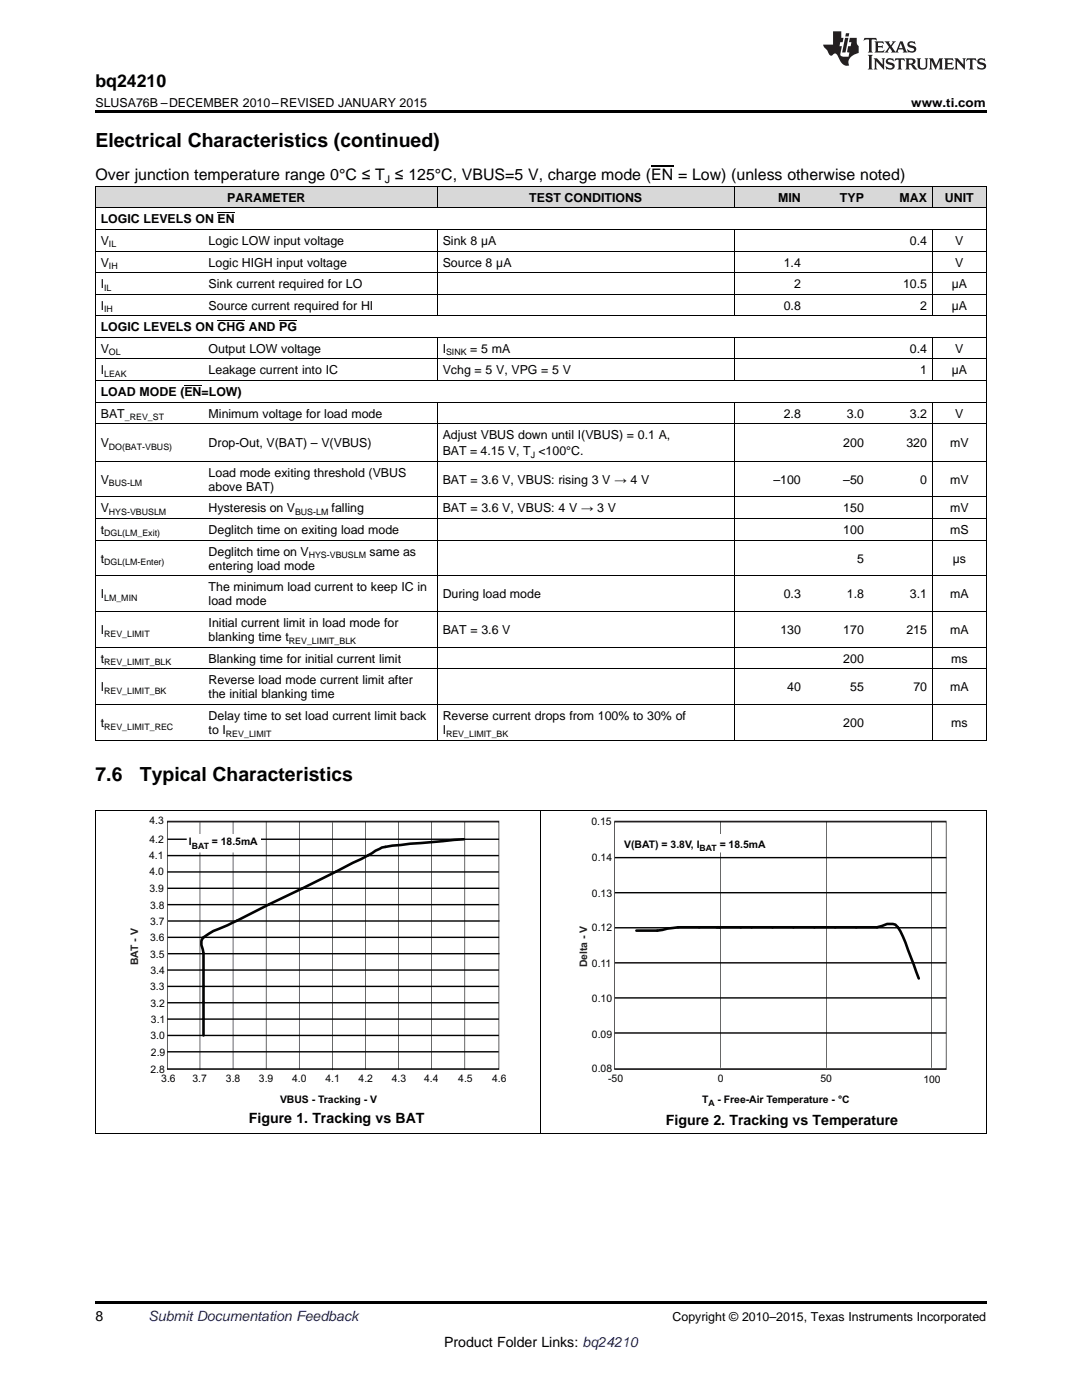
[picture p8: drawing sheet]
<svg xmlns="http://www.w3.org/2000/svg" width="216mm" height="279mm" viewBox="0 0 216 279" stroke-linecap="round" stroke-linejoin="round" font-family="sans-serif">
<defs><g id="words">
<g font-size="3.9">
<text x="19" y="29.3">Electrical Characteristics (continued)</text>
<text x="19" y="155.9">7.6</text>
<text x="27.9" y="155.9">Typical Characteristics</text>
</g>
<text font-size="3.5" x="19" y="17.3">bq24210</text>
<text font-size="3.2" x="19" y="36">Over junction temperature range 0°C ≤ T ≤ 125°C, VBUS=5 V, charge mode (EN = Low) (unless otherwise noted)</text>
<g font-size="2.8">
<text x="49.7" y="224.2">Figure 1. Tracking vs BAT</text>
<text x="132.9" y="224.5">Figure 2. Tracking vs Temperature</text>
<text x="19" y="263.6">8</text>
<text x="88.6" y="268.9">Product Folder Links: bq24210</text>
</g>
<text font-size="2.8" fill="#0000c8" x="29.6" y="263.6">Submit Documentation Feedback</text>
<g font-size="2.5">
<text x="19" y="21.4">SLUSA76B –DECEMBER 2010–REVISED JANUARY 2015</text>
<text x="181.8" y="21.4">www.ti.com</text>
<text x="45.3" y="40.3">PARAMETER</text>
<text x="105.6" y="40.3">TEST CONDITIONS</text>
<text x="155.3" y="40.3">MIN</text>
<text x="167.6" y="40.3">TYP</text>
<text x="179.5" y="40.3">MAX</text>
<text x="188.6" y="40.3">UNIT</text>
<text x="20.1" y="44.6">LOGIC LEVELS ON EN</text>
<text x="20.1" y="48.9">V</text>
<text x="20.1" y="53.2">V</text>
<text x="41.6" y="48.9">Logic LOW input voltage</text>
<text x="41.6" y="53.2">Logic HIGH input voltage</text>
<text x="88.3" y="48.9">Sink 8 µA</text>
<text x="88.3" y="53.2">Source 8 µA</text>
<text x="156.4" y="53.2">1.4</text>
<text x="181.6" y="48.9">0.4</text>
<text x="190.6" y="48.9">V</text>
<text x="190.6" y="53.2">V</text>
<text x="20.1" y="57.5">I</text>
<text x="41.6" y="57.5">Sink current required for LO</text>
<text x="158.5" y="57.5">2</text>
<text x="180.2" y="57.5">10.5</text>
<text x="189.9" y="57.5">µA</text>
<text x="20.1" y="61.8">I</text>
<text x="41.6" y="61.8">Source current required for HI</text>
<text x="156.4" y="61.8">0.8</text>
<text x="183.6" y="61.8">2</text>
<text x="189.9" y="61.8">µA</text>
<text x="20.1" y="66.1">LOGIC LEVELS ON CHG AND PG</text>
<text x="20.1" y="70.4">V</text>
<text x="41.6" y="70.4">Output LOW voltage</text>
<text x="88.3" y="70.4">I</text>
<text x="93.8" y="70.4">= 5 mA</text>
<text x="181.6" y="70.4">0.4</text>
<text x="190.6" y="70.4">V</text>
<text x="20.1" y="74.7">I</text>
<text x="41.6" y="74.7">Leakage current into IC</text>
<text x="88.3" y="74.7">Vchg = 5 V, VPG = 5 V</text>
<text x="183.6" y="74.7">1</text>
<text x="189.9" y="74.7">µA</text>
<text x="20.1" y="79">LOAD MODE (EN=LOW)</text>
<text x="20.1" y="83.3">BAT</text>
<text x="41.6" y="83.3">Minimum voltage for load mode</text>
<text x="156.4" y="83.3">2.8</text>
<text x="169" y="83.3">3.0</text>
<text x="181.6" y="83.3">3.2</text>
<text x="190.6" y="83.3">V</text>
<text x="20.1" y="89.2">V</text>
<text x="41.6" y="89.2">Drop-Out, V(BAT) – V(VBUS)</text>
<text x="88.3" y="87.6">Adjust VBUS down until I(VBUS) = 0.1 A,</text>
<text x="168.3" y="89.2">200</text>
<text x="180.9" y="89.2">320</text>
<text x="189.6" y="89.2">mV</text>
<text x="41.6" y="95.1">Load mode exiting threshold (VBUS</text>
<text x="88.3" y="90.8">BAT = 4.15 V, T &lt;100°C.</text>
<text x="20.1" y="96.6">V</text>
<text x="41.6" y="98">above BAT)</text>
<text x="88.3" y="96.6">BAT = 3.6 V, VBUS: rising 3 V → 4 V</text>
<text x="154.3" y="96.6">–100</text>
<text x="168.3" y="96.6">–50</text>
<text x="183.6" y="96.6">0</text>
<text x="189.6" y="96.6">mV</text>
<text x="20.1" y="102.3">V</text>
<text x="20.1" y="106.6">t</text>
<text x="41.6" y="102.3">Hysteresis on V</text>
<text x="41.6" y="106.6">Deglitch time on exiting load mode</text>
<text x="66.2" y="102.3">falling</text>
<text x="88.3" y="102.3">BAT = 3.6 V, VBUS: 4 V → 3 V</text>
<text x="168.3" y="102.3">150</text>
<text x="168.3" y="106.6">100</text>
<text x="189.6" y="102.3">mV</text>
<text x="189.6" y="106.6">mS</text>
<text x="20.1" y="112.3">t</text>
<text x="41.6" y="110.9">Deglitch time on V</text>
<text x="41.6" y="113.7">entering load mode</text>
<text x="73.7" y="110.9">same as</text>
<text x="171" y="112.3">5</text>
<text x="190.1" y="112.3">µs</text>
<text x="20.1" y="119.4">I</text>
<text x="41.6" y="118">The minimum load current to keep IC in</text>
<text x="88.3" y="119.4">During load mode</text>
<text x="156.4" y="119.4">0.3</text>
<text x="169" y="119.4">1.8</text>
<text x="181.6" y="119.4">3.1</text>
<text x="189.6" y="119.4">mA</text>
<text x="41.6" y="120.8">load mode</text>
<text x="41.6" y="125.1">Initial current limit in load mode for</text>
<text x="20.1" y="126.5">I</text>
<text x="41.6" y="128">blanking time t</text>
<text x="88.3" y="126.5">BAT = 3.6 V</text>
<text x="155.7" y="126.5">130</text>
<text x="168.3" y="126.5">170</text>
<text x="180.9" y="126.5">215</text>
<text x="189.6" y="126.5">mA</text>
<text x="20.1" y="132.3">t</text>
<text x="20.1" y="138">I</text>
<text x="41.6" y="132.3">Blanking time for initial current limit</text>
<text x="41.6" y="136.6">Reverse load mode current limit after</text>
<text x="157.1" y="138">40</text>
<text x="168.3" y="132.3">200</text>
<text x="169.7" y="138">55</text>
<text x="182.2" y="138">70</text>
<text x="189.6" y="138">mA</text>
<text x="189.8" y="132.3">ms</text>
<text x="41.6" y="139.4">the initial blanking time</text>
<text x="41.6" y="143.7">Delay time to set load current limit back</text>
<text x="88.3" y="143.7">Reverse current drops from 100% to 30% of</text>
<text x="20.1" y="145.1">t</text>
<text x="41.6" y="146.5">to I</text>
<text x="88.3" y="146.5">I</text>
<text x="168.3" y="145.1">200</text>
<text x="189.8" y="145.1">ms</text>
<text x="134.2" y="263.6">Copyright © 2010–2015, Texas Instruments Incorporated</text>
</g>
<text font-size="2.1" x="76.8" y="36.6">J</text>
<g font-size="2.1" fill="#010202">
<text x="29.8" y="164.5">4.3</text>
<text x="118" y="164.7">0.15</text>
<text x="29.7" y="171.4">4.1</text>
<text x="29.8" y="168.2">4.2</text>
<text x="37.7" y="168.7">I</text>
<text x="42.3" y="168.7">= 18.5mA</text>
<text x="118.1" y="171.9">0.14</text>
<text x="124.6" y="169.2">V(BAT) = 3.8V, I</text>
<text x="143.6" y="169.2">= 18.5mA</text>
<text x="29.8" y="174.7">4.0</text>
<text x="29.8" y="178.1">3.9</text>
<text x="118.1" y="178.9">0.13</text>
<text x="29.9" y="181.4">3.8</text>
<text x="29.9" y="184.6">3.7</text>
<text x="118.1" y="185.9">0.12</text>
<text x="29.9" y="187.9">3.6</text>
<text x="29.9" y="191.2">3.5</text>
<text x="29.9" y="197.6">3.3</text>
<text x="30" y="194.4">3.4</text>
<text x="118.1" y="192.9">0.11</text>
<text x="30" y="200.9">3.2</text>
<text x="118.1" y="200">0.10</text>
<text x="30" y="207.4">3.0</text>
<text x="30.1" y="204.1">3.1</text>
<text x="118.1" y="207.1">0.09</text>
<text x="30" y="214.1">2.8</text>
<text x="30.1" y="210.7">2.9</text>
<text x="32.2" y="216">3.6</text>
<text x="38.4" y="216">3.7</text>
<text x="45.1" y="216">3.8</text>
<text x="51.7" y="216">3.9</text>
<text x="58.3" y="216">4.0</text>
<text x="64.9" y="215.9">4.1</text>
<text x="71.6" y="216">4.2</text>
<text x="78.2" y="215.9">4.3</text>
<text x="84.6" y="216">4.4</text>
<text x="91.4" y="216">4.5</text>
<text x="98.2" y="216">4.6</text>
<text x="118.1" y="214">0.08</text>
<text x="121.3" y="216">-50</text>
<text x="143.3" y="216">0</text>
<text x="163.7" y="215.9">50</text>
<text x="55.9" y="220">VBUS - Tracking - V</text>
<text x="140.1" y="220">T</text>
<text x="143.2" y="220">- Free-Air Temperature - °C</text>
<text x="184.2" y="216.1">100</text>
</g>
<g font-size="2.1" fill="#231f20">
<text x="27.6" y="192.6" transform="rotate(-90 27.6 192.6)">BAT - V</text>
<text x="117.1" y="193.1" transform="rotate(-90 117.1 193.1)">Delta - V</text>
</g>
<g font-size="1.8">
<text x="21.7" y="49.4">IL</text>
<text x="21.7" y="53.7">IH</text>
<text x="20.8" y="58">IL</text>
<text x="20.8" y="62.3">IH</text>
<text x="21.7" y="70.9">OL</text>
<text x="89" y="70.9">SINK</text>
<text x="20.8" y="75.2">LEAK</text>
<text x="24.9" y="83.8">_REV_ST</text>
<text x="21.7" y="89.7">DO(BAT-VBUS)</text>
<text x="105.9" y="91.3">J</text>
<text x="21.7" y="97">BUS-LM</text>
<text x="20.8" y="107.1">DGL(LM_Exit)</text>
<text x="21.7" y="102.8">HYS-VBUSLM</text>
<text x="58.9" y="102.8">BUS-LM</text>
<text x="20.8" y="112.8">DGL(LM-Enter)</text>
<text x="61.6" y="111.4">HYS-VBUSLM</text>
<text x="20.8" y="119.9">LM_MIN</text>
<text x="20.8" y="127">REV_LIMIT</text>
<text x="57.6" y="128.4">REV_LIMIT_BLK</text>
<text x="20.8" y="132.8">REV_LIMIT_BLK</text>
<text x="20.8" y="138.5">REV_LIMIT_BK</text>
<text x="20.8" y="145.6">REV_LIMIT_REC</text>
<text x="45.1" y="147">REV_LIMIT</text>
<text x="89" y="147">REV_LIMIT_BK</text>
</g>
<g font-size="1.7" fill="#010202">
<text x="38.3" y="169.4">BAT</text>
<text x="139.6" y="169.9">BAT</text>
<text x="141.3" y="220.7">A</text>
</g>
</g></defs>
<g fill="#d8d8d8">
<path d="M19 37.3h21.6v4.3h-21.6z"/>
<path d="M40.6 37.3h46.7v4.3h-46.7z"/>
<path d="M87.3 37.3h48.5v4.3h-48.5z"/>
<path d="M135.8 37.3h10.7v4.3h-10.7z"/>
<path d="M146.5 37.3h14.4v4.3h-14.4z"/>
<path d="M160.9 37.3h12.6v4.3h-12.6z"/>
<path d="M173.5 37.3h12.6v4.3h-12.6z"/>
<path d="M186.1 37.3h10.7v4.3h-10.7z"/>
</g>
<path d="M19 226.2l.2 .1zM196.7 226.2l.1 .1zM19 259.7h177.8v.5h-177.8z" fill="#000"/>
<path d="M19.1 161.8v64.5M107.9 161.8v64.5M196.8 161.8v64.5M19 226.2h177.8" fill="none" stroke="#000" stroke-width=".2"/>
<path d="M122.6 164h66.2v49.4h-66.2z" fill="none" stroke="#231f20" stroke-width=".22"/>
<path d="M122.7 178.2h66.1M122.7 171.2h66.1M143.7 164v49.1M164.9 164v49.1M185.9 164v49.1M122.7 192.2h66.1M122.7 185.2h66.1M122.7 199.2h66.1M122.6 206.2h66.2" fill="none" stroke="#010202" stroke-width=".2"/>
<path d="M126.6 166.6h19.3v3.4h-19.3z" fill-rule="evenodd" fill="#fff"/>
<path d="M126.6 166.6h19.3v3.4h-19.3z" fill="none" stroke="#fff" stroke-width=".2"/>
<path d="M127 185.7h4.2l4.1-.6h39.7l1-.3a2.35 2.35 0 0 1 3.7 1.1l1 2.2 2.6 7.2" fill="none" stroke="#010202" stroke-width=".52"/>
<path d="M33.4 164h66.2v49.4h-66.2z" fill="none" stroke="#231f20" stroke-width=".22"/>
<g fill="none" stroke="#010202" stroke-width=".2">
<path d="M33.4 174h66.1M33.4 170.8h66.1M33.4 167.5h66.2M33.4 177.3h66.2M39.9 164.1v49.5M46.5 163.9v49.5M53.1 163.9v49.5M59.7 164v49.5M66.3 164.1v49.5M72.9 164v49.5M79.5 164v49.5M86.1 164v49.5"/>
<path d="M92.7 164.1v49.4M33.4 180.5h66.1M33.4 196.9h66.2M33.4 193.6h66.2M33.4 187.1h66.2M33.5 183.8h66.2M33.5 190.3h66.2M33.4 209.9h66.1M33.4 203.4h66.2M33.4 200.1h66.2M33.4 206.6h66.2"/>
</g>
<path d="M37.4 166.5h14.5v3.5h-14.5z" fill-rule="evenodd" fill="#fff"/>
<path d="M37.4 166.5h14.5v3.5h-14.5z" fill="none" stroke="#fff" stroke-width=".2"/>
<path d="M92.6 167.5l-12.6 1.1a10.7 10.7 0 0 0-5.1 1.2l-2.8 1.6-26.7 13.3a14.5 14.5 0 0 0-4.8 2.4 1.93 1.93 0 0 0-.1 2.4l.1 .7v16.4" fill="none" stroke="#010202" stroke-width=".52"/>
<g fill="none" stroke="#000" stroke-width=".2">
<path d="M19 37.2h177.8M19.1 37.2v110.6M87.2 37.2v4.4M146.5 37.2v4.4M186 37.2v4.4M196.8 37.2v110.6M19 58.7h177.8M19 54.4h177.8M19 50.1h177.8M19 45.8h177.8M19 41.5h177.8M87.2 45.9v17.2"/>
<path d="M146.5 45.9v17.2M186 45.9v17.2M19 75.9h177.8M19 71.6h177.8M19 67.3h177.8M19 63h177.8M87.2 67.4v8.6M146.5 67.4v8.6M186 67.4v8.6M19 99.2h177.8M19 92.1h177.8M19 84.5h177.8"/>
<path d="M19 80.2h177.8M87.2 80.3v67.5M146.5 80.3v67.5M186 80.3v67.5M19 114.9h177.8M19 107.8h177.8M19 103.5h177.8M19 133.5h177.8M19 129.2h177.8M19 122h177.8M19 147.7h177.8M19 140.6h177.8"/>
<path d="M19 161.8h177.8"/>
</g>
<path d="M19 22h177.8v.5h-177.8zM19 147.7l.2 .1zM87.2 147.7l.1 .1zM135.7 147.7l.1 .1zM146.4 147.7l.1 .1zM185.9 147.7l.2 .1zM196.7 147.7l.1 .1z" fill="#000"/>
<g fill="#231f20">
<path d="M172.5 7.6l-.1 .5 .4-.2h.6v.1v2.1l-.2 .4h.9l-.2-.4v-2.1l.1-.1h.5l.5 .2-.2-.5zM174.5 8.3l.2 .3v1.5l-.2 .4h1.8l.2-.6a1.04 1.04 0 0 1-1.3 .2v-.7h.6l.3 .2v-.6l-.3 .2h-.6v-.6l.8-.1 .4 .3-.2-.5zM176.5 8.3l.9 1.1-.9 1.1h.8l-.2-.2 .4-.7 .5 .7-.2 .2h1.5l-.2-.2 .2-.4h.9l.1 .4-.2 .2h1l-.3-.3-.7-1.9h-.5l-.9 2-.8-1 .9-1h-.8l.1 .3-.4 .5-.3-.6 .1-.2zM179.7 8.6l.4 1h-.7zM181.3 8.4a.63 .63 0 0 0-.2 .7 .63 .63 0 0 0 .6 .4l.6 .2 .1 .2a.75 .75 0 0 1-.7 .4 .75 .75 0 0 1-.6-.5l.1 .7 .1-.1a1.11 1.11 0 0 0 1.5-.6 1.13 1.13 0 0 0-1.2-.8l-.1-.4a1.04 1.04 0 0 1 1.2 .2l-.2-.5-.2 .1-.4-.2zM173.2 10.9l.2 .4v2.2l-.2 .4h1l-.3-.4v-2.2l.3-.4zM174.3 11.6l.3 .4v1.5l-.3 .4h.8l-.2-.4v-1.3l1.5 1.7v-1.9l.2-.4h-.7l.2 .4v.9l-1.1-1.3zM177 11.8a.62 .62 0 0 0-.2 .7 .62 .62 0 0 0 .6 .4l.6 .1 .1 .3a.76 .76 0 0 1-.7 .3 .76 .76 0 0 1-.7-.4l.2 .7 .1-.1a1.11 1.11 0 0 0 1.5-.6 1.13 1.13 0 0 0-1.2-.8l-.1-.4a1.04 1.04 0 0 1 1.2 .2l-.2-.6-.2 .1-.5-.1zM178.7 11.6l-.2 .6a.61 .61 0 0 1 .8-.3v1.6l-.2 .4h.9l-.2-.4v-1.6a.63 .63 0 0 1 .7 .3l-.1-.6zM180.6 11.6l.3 .4v1.5l-.3 .4h1l-.2-.2-.1-.8 .6 .2a.76 .76 0 0 0 1.2 .7l-1-1a.58 .58 0 0 0 .6-.5 .58 .58 0 0 0-.5-.6zM181.4 11.9h.1a.45 .45 0 0 1 .5 .1 .45 .45 0 0 1 .1 .5l-.8 .2zM182.9 11.6l.2 .2a2.17 2.17 0 0 0 .3 1.9 .99 .99 0 0 0 1.6-.6v-1.1l.2-.4h-.7l.2 .2a1.92 1.92 0 0 1-.2 1.8 .6 .6 0 0 1-.9-.5v-1.1l.2-.4zM185.4 11.6l.2 .4v1.5l-.2 .4h.7l-.2-.4v-1.4l.8 1.8 .8-1.8v1.4l-.2 .4h.9l-.2-.4v-1.5l.2-.4h-.8l-.6 1.5-.6-1.5zM188.4 11.6l.2 .4v1.5l-.2 .4h1.8l.1-.6a1.04 1.04 0 0 1-1.2 .1v-.6h.5l.4 .2v-.6l-.4 .2h-.5v-.7h.8l.3 .3-.1-.6zM190.5 11.6l.2 .4v1.5l-.2 .4h.7l-.2-.4v-1.3l1.5 1.7v-1.9l.2-.4h-.7l.2 .4v.9l-1.1-1.3zM192.9 11.6l-.1 .6a.61 .61 0 0 1 .7-.3l.1 1.6-.3 .4h1l-.3-.4 .1-1.6a.63 .63 0 0 1 .7 .3l-.1-.6zM195.2 11.8a.62 .62 0 0 0-.2 .7 .62 .62 0 0 0 .6 .4l.6 .1 .1 .3a.76 .76 0 0 1-.7 .3 .76 .76 0 0 1-.6-.4l.1 .7 .1-.1a1.11 1.11 0 0 0 1.6-.6 1.13 1.13 0 0 0-1.3-.8l-.1-.4a1.04 1.04 0 0 1 1.2 .2l-.1-.6-.2 .1-.5-.1z"/>
<path d="M166.2 6.3v2.6h-1.9v.4l.8 .9a.91 .91 0 0 0 1 .8 .56 .56 0 0 1 .5-.3 .56 .56 0 0 1 .5 .3l.4 .8a1.53 1.53 0 0 0 1.9 1.2 1.54 1.54 0 0 1 1-2.1l.9-.3v-1.4a1.52 1.52 0 0 1-.4-1.6h-1.3l-.2 .8h.5l-.2 .8h-.5l-.1 1v.2l.4 .1-.2 .8a1.93 1.93 0 0 1-1.6-.3l.3-1.8h-.5l.2-.8h.4l.2-.8h-.4v-1.3zM168.6 7.6l-.6 2.9h.7l.6-2.9zM168.8 6.6l-.1 .7h.6l.2-.7z"/>
</g>
<path d="M43.4 42.4h3.4M36.8 76.9h3.4M43.4 64h5.5M55.7 64h3.6" fill="none" stroke="#000" stroke-width=".2"/>
<path d="M129.9 33.2h4.4" fill="none" stroke="#000" stroke-width=".21"/>
<use href="#words"/>
</svg>
